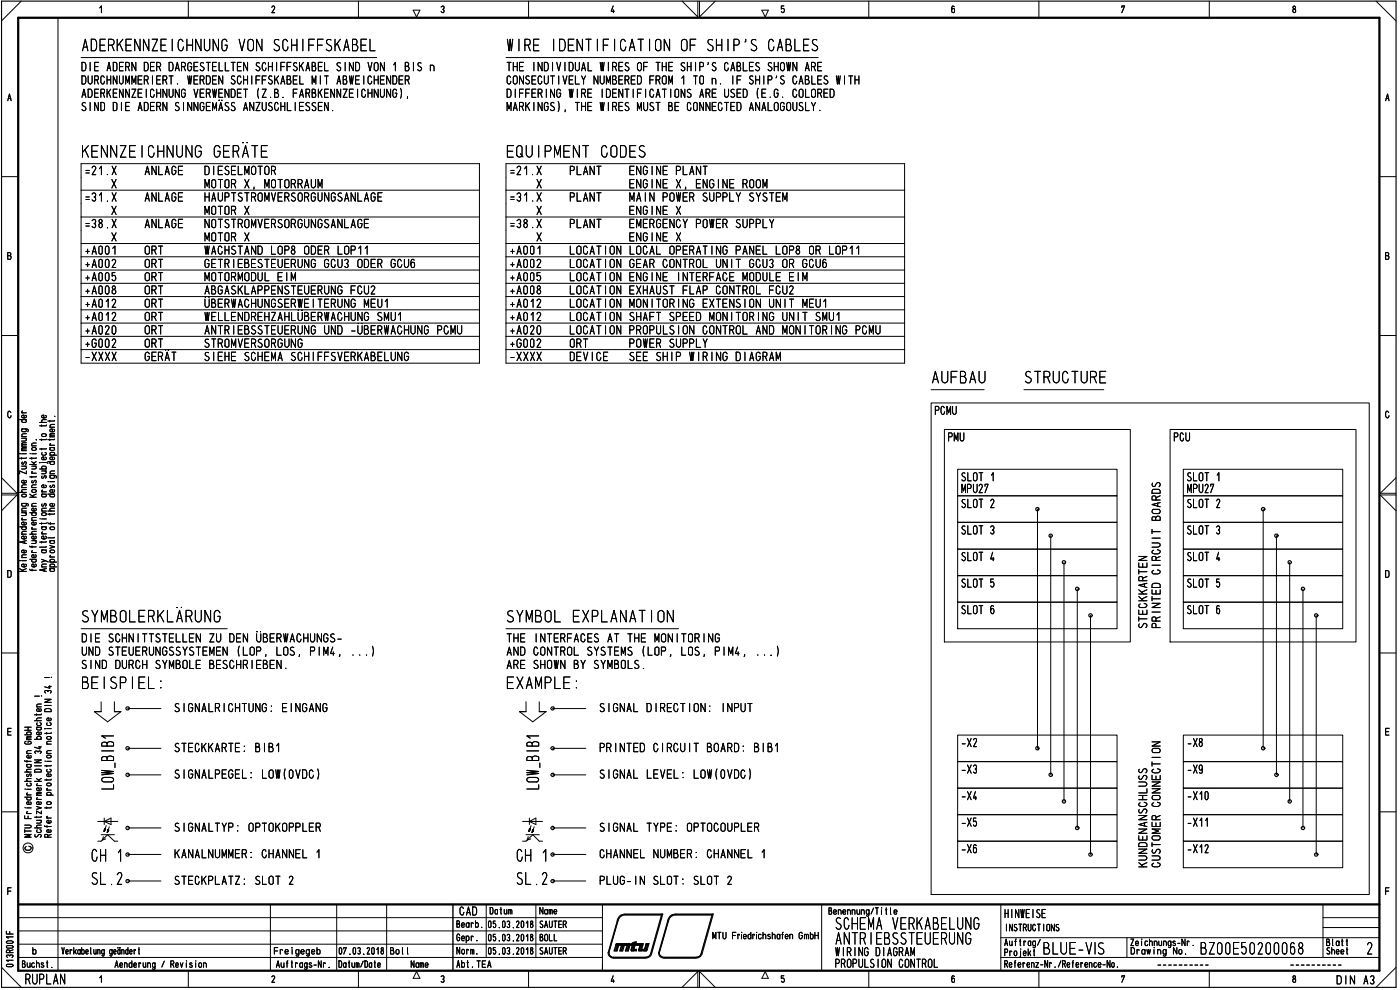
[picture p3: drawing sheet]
<svg xmlns="http://www.w3.org/2000/svg" width="420mm" height="297mm" viewBox="0 0 420 297" stroke-linecap="round" stroke-linejoin="round" font-family="sans-serif">
<defs><g id="words">
<text font-size="7.3" x="329.1" y="286.4">s</text>
<g font-size="5.2">
<text x="24.6" y="15.4">A3.RK \\Z1 C \U\G VO\ SC</text>
<text x="92.3" y="15.4">FFSKA31L</text>
<text x="152.1" y="15.4">W</text>
<text x="167.4" y="15.4">3 \T F CAT O\ OF S</text>
<text x="220.1" y="15.4">p'S CA3L1S</text>
<text x="24.6" y="47.3">K</text>
<text x="30.4" y="47.3">\\Z</text>
<text x="50.1" y="47.3">\U\G</text>
<text x="152" y="47.3">EGU</text>
<text x="163.3" y="45.6">D</text>
<text x="166.5" y="47.3">v▪\T CO3ES</text>
<text x="279.7" y="115.1">AUF3AU</text>
<text x="307.2" y="115.1">STUCTU</text>
<text x="24.3" y="186.8">SYv3OL ' KLÄRU\G</text>
<text x="151.8" y="186.8">SYv3OL 1X3LA\AT O\</text>
<text x="24.2" y="206.8">3</text>
<text x="32.8" y="206.8">SD EL:</text>
<text x="154.9" y="206.8">XA vDL::</text>
<text x="2" y="268.6">F</text>
<text x="27" y="265.5">SL.2.—</text>
<text x="250.5" y="279">SC-1Id ViKA31LU\G</text>
<text x="250.7" y="283.5">A\-H 13SST1U h\G</text>
<text x="312.9" y="286.4">3LU1-V</text>
<text x="360.1" y="286.4">3200 50200068</text>
</g>
<g font-size="4.6">
<text x="387.5" y="4">8</text>
<text x="415.7" y="30.4">A</text>
<text x="7.5" y="295.4">RUPLAN</text>
</g>
<g font-size="3.9">
<text x="24.3" y="21.4">DIE ADERN DER DARGESTELLTEN SCHIFFSKABEL SIND VON 1 BIS n</text>
<text x="151.9" y="21.4">THE INDIVIDUAL WIRES OF THE SHIP'S CABLES SHOWN ARE</text>
<text x="24.3" y="25.4">DURCHNUMMERIERT. WERDEN SCHIFFSKABEL MIT ABWEICHENDER</text>
<text x="24.4" y="29.4">ADERKENNZEICHNUNG VERWENDET (Z.B. FARBKENNZEICHNUNG),</text>
<text x="151.9" y="29.4">DIFFERING WIRE IDENTIFICATIONS ARE USED (E.G. COLORED</text>
<text x="151.9" y="25.4">CONSECUTIVELY NUMBERED FROM 1 TO n. IF SHIP'S CABLES WITH</text>
<text x="24.2" y="33.4">SIND DIE ADERN SINNGEMÄSS ANZUSCHLIESSEN.</text>
<text x="152" y="33.4">MARKINGS), THE WIRES MUST BE CONNECTED ANALOGOUSLY.</text>
<text x="24.9" y="52.6">.21.X</text>
<text x="43.4" y="52.6">ANLAGE</text>
<text x="61.2" y="52.6">DIESELMOTOR</text>
<text x="152.4" y="52.6">.21.X</text>
<text x="170.7" y="52.6">PLANT</text>
<text x="188.7" y="52.6">ENGINE PLANT</text>
<text x="33.4" y="56.6">X</text>
<text x="61.3" y="56.6">MOTOR X, MOTORRAUM</text>
<text x="161" y="56.6">X</text>
<text x="188.7" y="56.6">ENGINE X, ENGINE ROOM</text>
<text x="24.9" y="60.5">.31.X</text>
<text x="33.4" y="64.5">X</text>
<text x="43.4" y="60.5">ANLAGE</text>
<text x="61.3" y="60.5">HAUPTSTROMVERSORGUNGSANLAGE</text>
<text x="61.3" y="64.5">MOTOR X</text>
<text x="152.4" y="60.5">.31.X</text>
<text x="161" y="64.5">X</text>
<text x="170.7" y="60.5">PLANT</text>
<text x="188.7" y="64.5">ENGINE X</text>
<text x="188.9" y="60.5">MAIN POWER SUPPLY SYSTEM</text>
<text x="24.9" y="68.5">.38.X</text>
<text x="43.4" y="68.5">ANLAGE</text>
<text x="61.3" y="68.5">NOTSTROMVERSORGUNGSANLAGE</text>
<text x="152.4" y="68.5">.38.X</text>
<text x="170.7" y="68.5">PLANT</text>
<text x="188.7" y="68.5">EMERGENCY POWER SUPPLY</text>
<text x="25.4" y="76.5">+A001</text>
<text x="33.4" y="72.5">X</text>
<text x="43.3" y="76.5">ORT</text>
<text x="61.3" y="72.5">MOTOR X</text>
<text x="61.4" y="76.5">WACHSTAND LOP8 ODER LOP11</text>
<text x="152.9" y="76.5">+A001</text>
<text x="161" y="72.5">X</text>
<text x="170.9" y="76.5">LOCATION LOCAL OPERATING PANEL LOP8 OR LOP11</text>
<text x="188.7" y="72.5">ENGINE X</text>
<text x="25.4" y="80.4">+A002</text>
<text x="43.3" y="80.4">ORT</text>
<text x="61.3" y="80.4">GETRIEBESTEUERUNG GCU3 ODER GCU6</text>
<text x="152.9" y="80.4">+A002</text>
<text x="170.9" y="80.4">LOCATION GEAR CONTROL UNIT GCU3 OR GCU6</text>
<text x="25.4" y="84.4">+A005</text>
<text x="25.4" y="88.4">+A008</text>
<text x="43.3" y="84.4">ORT</text>
<text x="43.3" y="88.4">ORT</text>
<text x="61.3" y="84.4">MOTORMODUL EIM</text>
<text x="61.4" y="88.4">ABGASKLAPPENSTEUERUNG FCU2</text>
<text x="152.9" y="84.4">+A005</text>
<text x="152.9" y="88.4">+A008</text>
<text x="170.9" y="84.4">LOCATION ENGINE INTERFACE MODULE EIM</text>
<text x="170.9" y="88.4">LOCATION EXHAUST FLAP CONTROL FCU2</text>
<text x="25.4" y="92.4">+A012</text>
<text x="43.3" y="92.4">ORT</text>
<text x="61.3" y="92.4">UBERWACHUNGSERWEITERUNG MEU1</text>
<text x="152.9" y="92.4">+A012</text>
<text x="170.9" y="92.4">LOCATION MONITORING EXTENSION UNIT MEU1</text>
<text x="25.4" y="96.4">+A012</text>
<text x="25.4" y="100.4">+A020</text>
<text x="43.3" y="96.4">ORT</text>
<text x="43.3" y="100.4">ORT</text>
<text x="61.4" y="100.4">ANTRIEBSSTEUERUNG UND -ÜBERWACHUNG PCMU</text>
<text x="61.4" y="96.4">WELLENDREHZAHLUBERWACHUNG SMU1</text>
<text x="152.9" y="96.4">+A012</text>
<text x="152.9" y="100.4">+A020</text>
<text x="170.9" y="96.4">LOCATION SHAFT SPEED MONITORING UNIT SMU1</text>
<text x="170.9" y="100.4">LOCATION PROPULSION CONTROL AND MONITORING PCMU</text>
<text x="25.4" y="104.4">+0002</text>
<text x="43.3" y="104.4">ORT</text>
<text x="61.1" y="104.4">STROMVERSORGUNG</text>
<text x="152.8" y="104.4">4002</text>
<text x="170.9" y="104.4">ORT</text>
<text x="188.6" y="104.4">POWER SUPPLY</text>
<text x="25.3" y="108.4">-XXXX</text>
<text x="43.3" y="108.4">GERAT</text>
<text x="61.1" y="108.4">SIEHE SCHEMA SCHIFFSVERKABELUNG</text>
<text x="152.8" y="108.4">-XXXX</text>
<text x="170.9" y="108.4">DEVICE</text>
<text x="188.6" y="108.4">SEE SHIP WIRING DIAGRAM</text>
<text x="280.6" y="124.5">PCMU</text>
<text x="284.5" y="132.5">PMU</text>
<text x="352.3" y="132.5">PCU</text>
<text x="288.4" y="144.4">SLOT 1</text>
<text x="288.5" y="148">MPU27</text>
<text x="356.2" y="144.4">SLOT 1</text>
<text x="356.2" y="148">MPU27</text>
<text x="288.4" y="152.5">SLOT 2</text>
<text x="310.4" y="153.4">.</text>
<text x="356.2" y="152.5">SLOT 2</text>
<text x="288.4" y="160.4">SLOT 3</text>
<text x="314.4" y="161.4">.</text>
<text x="356.2" y="160.4">SLOT 3</text>
<text x="288.4" y="168.4">SLOT 4</text>
<text x="318.3" y="169.3">.</text>
<text x="356.2" y="168.4">SLOT 4</text>
<text x="288.4" y="176.4">SLOT 5</text>
<text x="322.3" y="177.4">.</text>
<text x="356.2" y="176.4">SLOT 5</text>
<text x="288.4" y="184.3">SLOT 6</text>
<text x="356.2" y="184.3">SLOT 6</text>
<text x="24.4" y="192.8">DIE SCHNITTSTELLEN ZU DEN ÜBERWACHUNGS-</text>
<text x="24.5" y="196.8">UND STEUERUNGSSYSTEMEN (LOP, LOS, PIM4, ...)</text>
<text x="151.9" y="192.8">THE INTERFACES AT THE MONITORING</text>
<text x="152" y="196.8">AND CONTROL SYSTEMS (LOP, LOS, PIM4, ...)</text>
<text x="24.3" y="200.7">SIND DURCH SYMBOLE BESCHRIEBEN.</text>
<text x="152" y="200.7">ARE SHOWN BY SYMBOLS.</text>
<text x="52.1" y="213.7">SIGNALRICHTUNG: EINGANG</text>
<text x="179.7" y="213.7">SIGNAL DIRECTION: INPUT</text>
<text x="52.1" y="225.7">STECKKARTE: BIBI</text>
<text x="179.7" y="225.7">PRINTED CIRCUIT BOARD: BIBI</text>
<text x="288.5" y="224.2">-X2</text>
<text x="356.3" y="224.2">-X8</text>
<text x="52.1" y="233.7">SIGNALPEGEL: LOW(OVDC)</text>
<text x="157.9" y="228.3">nn</text>
<text x="179.7" y="233.7">SIGNAL LEVEL: LOW(OVDC)</text>
<text x="288.5" y="232.2">-X3</text>
<text x="356.3" y="232.2">-X9</text>
<text x="288.5" y="240.1">-X4</text>
<text x="356.3" y="240.1">-X10</text>
<text x="52.1" y="249.6">SIGNALTYP: OPTOKOPPLER</text>
<text x="179.7" y="249.6">SIGNAL TYPE: OPTOCOUPLER</text>
<text x="288.5" y="248.1">-X5</text>
<text x="356.3" y="248.1">-X11</text>
<text x="52.3" y="257.6">KANALNUMMER: CHANNEL 1</text>
<text x="179.8" y="257.6">CHANNEL NUMBER: CHANNEL 1</text>
<text x="288.5" y="256">-X6</text>
<text x="356.3" y="256">-X12</text>
<text x="34.7" y="258.6">'1°</text>
<text x="52.1" y="265.5">STECKPLATZ: SLOT 2</text>
<text x="179.7" y="265.5">PLUG-IN SLOT: SLOT 2</text>
<text x="137.8" y="274.7">CAD</text>
<text x="301.4" y="275.5">HINWEISE</text>
<text x="250.7" y="286.9">WIRING DIAGRAM</text>
<text x="250.7" y="290.4">PROPULSION CONTROL</text>
<text x="387.7" y="294.9">8</text>
<text x="401.1" y="295.4">DIN A3/</text>
</g>
<g font-size="3.2">
<text x="81.2" y="4">2</text>
<text x="132" y="4">3</text>
<text x="183" y="4">4</text>
<text x="227.9" y="5">•</text>
<text x="285.2" y="4">6</text>
<text x="336.3" y="4">7</text>
<text x="2.2" y="30.4">A</text>
<text x="2.1" y="78">B</text>
<text x="415.6" y="78">B</text>
<text x="2.1" y="173.4">D</text>
<text x="415.6" y="173.4">D</text>
<text x="2" y="220.7">E</text>
<text x="415.5" y="220.7">E</text>
<text x="30.8" y="249.6">4</text>
<text x="37.2" y="249.1">0</text>
<text x="158.3" y="249.6">4</text>
<text x="415.5" y="268.6">F</text>
<text x="146.9" y="274.4">Datum</text>
<text x="161.9" y="274.4">Name</text>
<text x="248.5" y="274.5">Benennung/Title</text>
<text x="136.9" y="278.4">Bearb.</text>
<text x="146.2" y="278.5">05.03.2018</text>
<text x="161.8" y="278.5">SAUTER</text>
<text x="213.8" y="281.9">MTU Friedrichshafen GmbH</text>
<text x="301.7" y="279.5">INSTRUGTIONS</text>
<text x="9.7" y="286.4">b</text>
<text x="18.5" y="286.4">Verkabelung geändert</text>
<text x="82.1" y="286.4">FreIgegeb</text>
<text x="101.4" y="286.4">07.03.2018</text>
<text x="117" y="286.4">Bo l</text>
<text x="136.9" y="282.4">Gepr.</text>
<text x="137" y="286.4">Norm.</text>
<text x="146.2" y="282.4">05.03.2018</text>
<text x="146.2" y="286.4">05.03.2018</text>
<text x="161.8" y="286.4">SAUTER</text>
<text x="161.9" y="282.4">BOLL</text>
<text x="301.2" y="286.9">Projekt</text>
<text x="301.4" y="283.8">Auftrag/</text>
<text x="339.1" y="283.9">Zeichnungs-Nr.</text>
<text x="339.2" y="286.4">Drowing Ne.</text>
<text x="397.9" y="283.9">Blatt</text>
<text x="397.9" y="286.4">Sheet</text>
<text x="6.5" y="290.4">Buchst.</text>
<text x="34.4" y="290.4">Aenderung / Revision</text>
<text x="82.8" y="290.5">Auftrags-Nr.</text>
<text x="101.5" y="290.4">Datum/Date</text>
<text x="123.2" y="290.4">Name</text>
<text x="137" y="290.4">Abt.TEA</text>
<text x="301.3" y="290.4">Referenz-Nr./Reference-No.</text>
<text x="81.2" y="294.9">2</text>
<text x="132" y="294.9">3</text>
<text x="183" y="294.9">4</text>
<text x="234.1" y="294.9">5</text>
<text x="285.2" y="294.9">6</text>
<text x="336.3" y="294.9">7</text>
</g>
<g font-size="2.1">
<text x="7.8" y="227.6">e</text>
<text x="13.8" y="227.6">o</text>
<text x="310.4" y="225.2">0</text>
<text x="7.1" y="230">öz</text>
<text x="7.3" y="231.8">mau</text>
<text x="6.9" y="236">•(_</text>
<text x="11" y="236">-0</text>
</g>
<g font-size="1.6">
<text x="13.2" y="208.1">C,&quot;</text>
<text x="13.2" y="206.7">^4-</text>
<text x="10.8" y="213.7">CD d</text>
<text x="13.3" y="211.9">—</text>
<text x="7.7" y="222">EMO</text>
<text x="10.2" y="216.4">22. CD</text>
<text x="10.7" y="217.8">OU</text>
<text x="13.8" y="223.4">C</text>
<text x="378.3" y="225.2">0</text>
<text x="7.7" y="238.8">4-E0.</text>
<text x="7" y="240.1">17c-</text>
<text x="7.1" y="245.8">LL</text>
<text x="7.6" y="241.6">000</text>
<text x="7.7" y="244.3">4-N</text>
<text x="7.1" y="249.9">1-• 00</text>
<text x="10.7" y="247.1">=0</text>
<text x="322.5" y="249.1">0</text>
<text x="326.5" y="257">0</text>
<text x="1.6" y="280.4">Lt-</text>
</g>
</g></defs>
<g fill="none" stroke="#000" stroke-width=".3">
<path d="M6.4 .3l-5.9 6M17.4 5.3v286M29.9 2.4l.5-.6v2M56.5 .3v5M107.6 .3v5M124 3h2l-1 2.1zM158.6 .3v5M204.7 .3l4.7 4.8v-4.8M209.9 .3v4.8l4.8-4.8M228.6 3h2l-.9 2.1M235.2 1.8h-.7v.9l.6-.2a.59 .59 0 0 1 .3 .8 .59 .59 0 0 1-.7 .3l-.2-.1M260.7 .3v5"/>
<path d="M311.8 .3v5M362.9 .3v5M413 .3l6 6M.5 53h5M414 53h5M.5 100.7h5M24.3 109h119.6M151.8 109h119.7M279.4 116.9h16M307.3 116.9h24M414 100.7h5M3.3 123.8a.48 .48 0 0 0-.6-.4 .48 .48 0 0 0-.4 .6v.7l.4 .6h.4l.2-.6"/>
<path d="M416.8 123.8a.48 .48 0 0 0-.6-.4 .48 .48 0 0 0-.4 .6v.7l.4 .6h.4l.3-.6M.5 148.5h4.6l-4.6 4.7M.5 143.3l4.6 4.7h-4.6M419 148.5h-4.8l4.8 4.7M419 143.3l-4.8 4.7h4.8M.5 195.9h5M24.3 188.6h43.9M151.8 188.6h51.9M414 195.9h5M38.3 212.6h10M165.8 212.6h10M38.3 224.5h10"/>
<path d="M38.3 232.5h10M165.8 224.5h10M165.8 232.5h10M.5 243.6h5M7.4 247.6h1.5l.5 .2-.1 .4-.4 .2h-1.5M8 242.4h1.4M9.4 250.4h-2l1.6 .4-1.6 .4h2M38.3 248.4h10M38.3 256.4h10M165.8 248.4h10M165.8 256.4h10M414 243.6h5"/>
<path d="M5.5 275.3h175.3M5.5 279.3h175.3M38.3 264.3h10M81.2 271.4v19.9M101 271.4v19.9M116 271.4v19.9M145.9 271.4v15.9M160.8 271.4v15.9M165.8 264.3h10M180.8 271.4v19.9M246.6 271.4v19.9M300.4 271.4v19.8"/>
<path d="M397 271.4v15.9M397 278.3h17M397 275.3h17M.5 290.2l5.9 6M1.9 282.6l.4-.3h1.2l.4 .5-.3 .2h-1.4zM2 283.9l1.6-.2 .3 .4-.3 .4h-1.4l-.3-.4zM2.1 289.4l1.5-.1a.38 .38 0 0 1 .3 .4 .38 .38 0 0 1-.4 .4l-1.4-.1-.2-.3zM2.2 287.3l-.3-.4a.55 .55 0 0 1 .5-.4 .55 .55 0 0 1 .5 .4 .48 .48 0 0 1 .6-.4 .48 .48 0 0 1 .4 .5l-.3 .3M2.9 285.8v-.6a.55 .55 0 0 0-.5-.2 .55 .55 0 0 0-.5 .4v.4h2M3.9 288.1h-2l.6 .4M3.9 281.1h-2l.6 .4M3.9 285l-1 .3"/>
<path d="M5.5 287.3h175.3M5.5 283.3h175.3M29.9 293.4l.5-.6v1.9M56.5 291.3v4.9M107.6 291.3v4.9M125 291.5l1 2h-2zM158.6 291.3v4.9M204.7 296.2l4.7-4.7v4.7M209.9 296.2v-4.7l4.8 4.7M229.7 291.5l.9 2h-2zM260.7 291.3v4.9M300.4 287.3h113.6"/>
<path d="M300.4 281.3h113.6M311.8 291.3v4.9M338.2 281.3v6M362.9 291.3v4.9M419 290.2l-6 6"/>
<circle cx="8.4" cy="254.4" r="1.49"/>
</g>
<path d="M.5 .3h418.5v295.9h-418.5z" fill="none" stroke="#000" stroke-width=".34"/>
<path d="M5.5 5.3h408.5v286h-408.5zM5.5 271.4h408.5" fill="none" stroke="#000" stroke-width=".68"/>
<path d="M135.9 271.4v19.9" fill="none" stroke="#000" stroke-width=".42"/>
<path d="M7.4 219.1h2M7.4 218.2h2M8.4 218.2v.9M7.8 222.4l-.4 .4v.2l.4 .3 1.6-.2-.2-.6-.8-.1v.4M8.2 232.3l-.2 .4 .3 .3 .4-.3 .1-.5 .6 .1-.2 .7M8.3 220.5l-.3-.4 .3-.5 1.1 .2-.3 .7M9.4 233.6l-1.3 .1-.1 .5 .4 .2M9.4 225.2h-1l-.4 .3 .3 .6M7.4 247.6h1.5l.5 .2-.1 .4-.4 .2h-1.5M7.6 242.4h.1M8 242.4h1.4M9.4 250.4h-2l1.6 .4-1.6 .4h2" fill="none" stroke="#000" stroke-width=".3"/>
<g fill="none" stroke="#000" stroke-width=".3">
<path d="M7.4 219.1h2M7.4 218.2h2M8.4 218.2v.9M10.4 208.9h1.4M11 218.2h1.1l.3 .6-.3 .2h-.8l-.3-.2 .3-.6M11 214.2v.4M12.1 219.7l.3 .4-.4 .4-1-.2v-.5l.7-.2v.9M12.4 214.2l-.1 .3h-1.9M12.4 211.2l-1.2 .1-.2 .2 .2 .6M7.8 222.4l-.4 .4v.2l.4 .3 1.6-.2-.2-.6-.8-.1v.4M8.2 232.3l-.2 .4 .3 .3 .4-.3 .1-.5 .6 .1-.2 .7M8.3 220.5l-.3-.4 .3-.5 1.1 .2-.3 .7"/>
<path d="M9.4 233.6l-1.3 .1-.1 .5 .4 .2M9.4 225.2h-1l-.4 .3 .3 .6M10.4 228h2l-2 .9h2M10.4 234.4h2M10.4 229.8h2M10.7 226.1l-.3-.5a.55 .55 0 0 1 .5-.3 .55 .55 0 0 1 .5 .3 .48 .48 0 0 1 .5-.3 .48 .48 0 0 1 .4 .5l-.2 .3M11 233.6l1 .8M11.6 224.1h.8M12 223.9v.8l-1.6-.5M12.1 236.4l.3 .5-.4 .3-1-.1v-.5l.2-.2h.5v.8M12.4 233.6l-.8 .4M7.6 242.4h.1"/>
<path d="M10.5 250.4v.6a.76 .76 0 0 0 1.1-.6h.5a.43 .43 0 0 1 .3 .4 .43 .43 0 0 1-.3 .4M11 242l1.4 .4-1.4 .4M11 244.9v.5M12.1 240.6l.3 .3-.3 .5h-.9l-.2-.4v-.3l.7-.2v.9M12.4 247.6h-1.3l-.1 .5 .4 .3M12.4 244.9l-.1 .3h-1.9"/>
</g>
<g fill="none" stroke="#000" stroke-width=".3">
<path d="M10.4 208.9h1.4M11 218.2h1.1l.3 .6-.3 .2h-.8l-.3-.2 .3-.6M11 214.2v.4M12.1 219.7l.3 .4-.4 .4-1-.2v-.5l.7-.2v.9M12.5 208.9h.1M12.4 214.2l-.1 .3h-1.9M12.4 211.2l-1.2 .1-.2 .2 .2 .6M10.4 228h2l-2 .9h2M10.4 234.4h2M10.4 229.8h2M10.7 226.1l-.3-.5a.55 .55 0 0 1 .5-.3 .55 .55 0 0 1 .5 .3 .48 .48 0 0 1 .5-.3 .48 .48 0 0 1 .4 .5l-.2 .3M11 233.6l1 .8"/>
<path d="M11.6 224.1h.8M12 223.9v.8l-1.6-.5M12.1 236.4l.3 .5-.4 .3-1-.1v-.5l.2-.2h.5v.8M12.4 233.6l-.8 .4M10.5 250.4v.6a.76 .76 0 0 0 1.1-.6h.5a.43 .43 0 0 1 .3 .4 .43 .43 0 0 1-.3 .4M11 242l1.4 .4-1.4 .4M11 244.9v.5M12.1 240.6l.3 .3-.3 .5h-.9l-.2-.4v-.3l.7-.2v.9M12.4 247.6h-1.3l-.1 .5 .4 .3M12.4 244.9l-.1 .3h-1.9"/>
</g>
<g fill="none" stroke="#000" stroke-width=".3">
<path d="M12.5 208.9h.1M14 229.6v.4M14 233.8v.4M14 238.6h2M14 237.1h1.4M14 228.4h1.4M14.1 235.1l1.1-.1 .2 .5-1 .3-.4-.3zM14.3 236.6h-.3l.3 .5M14.4 238.6l-.4-.3 .4-.6 .9 .2 .1 .4-.5 .3M14.9 230.8l.5 .3-.4 .5h-.7l-.3-.2 .2-.5M15.1 232.2l.3 .3-.3 .5h-.8l-.3-.3 .1-.4 .6-.1v.8M15.4 233.8l-.1 .2h-1.9"/>
<path d="M15.4 229.6v.2h-2M13.4 247.7l.1 .3h1.9M14 245.4h1.4M14 242.1v.5M14.1 240.7l1.1-.1 .2 .5-1 .3-.4-.3zM14.1 247.7v.5M14.3 244.9l-.3 .1 .3 .4M14.4 251.2l-.2-.8-.8 .1v.7h2M15.1 249l.3 .4-.5 .4-.8-.2v-.5l.6-.2v.9M15.1 246.2l.3 .4-.5 .4-.8-.2v-.5l.6-.2v.9M15.4 242.1l-.1 .3h-1.9M15.4 250.4l-1 .3"/>
</g>
<path d="M13.4 212.9l.6-.3 1 .1 .4 .3v.5h-2zM13.4 209.8h2l-2 .9h2M13.4 203.3h1.4M13.5 218.6h.1M14 219.8v.4M14 218.6h1.4M14.9 216.8l.5 .4-.4 .5h-.7l-.3-.3 .2-.5M15.4 219.8v.2h-2M13.6 228.4h.1M14.1 221.1h1.1l.2 .5-1 .2-.4-.2zM15.4 225.2l-1.3 .2-.1 .3 .3 .4" fill="none" stroke="#000" stroke-width=".3"/>
<g fill="none" stroke="#000" stroke-width=".3">
<path d="M15.5 203.3h.1M14 229.6v.4M14 233.8v.4M14 238.6h2M14 237.1h1.4M14 228.4h1.4M14.1 235.1l1.1-.1 .2 .5-1 .3-.4-.3zM14.3 236.6h-.3l.3 .5M14.4 238.6l-.4-.3 .4-.6 .9 .2 .1 .4-.5 .3M14.9 230.8l.5 .3-.4 .5h-.7l-.3-.2 .2-.5M15.1 232.2l.3 .3-.3 .5h-.8l-.3-.3 .1-.4 .6-.1v.8M15.4 233.8l-.1 .2h-1.9"/>
<path d="M15.4 229.6v.2h-2M13.4 247.7l.1 .3h1.9M14 245.4h1.4M14 242.1v.5M14.1 240.7l1.1-.1 .2 .5-1 .3-.4-.3zM14.1 247.7v.5M14.3 244.9l-.3 .1 .3 .4M14.4 251.2l-.2-.8-.8 .1v.7h2M15.1 249l.3 .4-.5 .4-.8-.2v-.5l.6-.2v.9M15.1 246.2l.3 .4-.5 .4-.8-.2v-.5l.6-.2v.9M15.4 242.1l-.1 .3h-1.9M15.4 250.4l-1 .3"/>
</g>
<path d="M13.4 212.9l.6-.3 1 .1 .4 .3v.5h-2zM13.4 209.8h2l-2 .9h2M13.4 203.3h1.4M13.5 218.6h.1M14 219.8v.4M14 218.6h1.4M14.9 216.8l.5 .4-.4 .5h-.7l-.3-.3 .2-.5M15.4 219.8v.2h-2M13.6 228.4h.1M14.1 221.1h1.1l.2 .5-1 .2-.4-.2zM15.4 225.2l-1.3 .2-.1 .3 .3 .4" fill="none" stroke="#000" stroke-width=".3"/>
<g fill="none" stroke="#000" stroke-width=".3">
<path d="M12.5 158.1h1.1l.3 .5-.3 .3h-.8l-.3-.3 .3-.5M12.5 156.9v.4M12.5 155.7h1.4M12.7 159.6l-.2 .3 .3 .3M13.9 156.9l-.1 .2h-1.9M13.9 158.1l-.2 .1M12.5 167.8l1.9 .9M12.5 165h1.1l.3 .4-.1 .3-.2 .2-.9-.1-.2-.4 .3-.4M12.5 170.1h1.4M12.5 162.5v.4M12.5 160.2h1.4M13.2 170.8v.6"/>
<path d="M13.7 160.9l.2 .5-.4 .3-.9-.2-.1-.4 .7-.2v.8M13.7 168.2l-1.2 .5M13.9 170.6l-2 .4 2 .4M13.9 169.2h-1.2l-.2 .5 .2 .4M13.9 164l-.1 .2h-1.9M13.9 162.5l-.1 .1h-1.9M13.9 165l-.2 .1M15.5 203.3h.1M8.7 253.9a.6 .6 0 0 1 .7 .6 .6 .6 0 0 1-.6 .6h-.8l-.4-.3-.1-.5 .3-.3"/>
</g>
<g fill="none" stroke="#000" stroke-width=".3">
<path d="M11.9 126.7h2M12 138.8h.1M12.5 138.8h1.5l.4 .2M12.5 130.4l1-.3a.42 .42 0 0 1 .4 .5 .42 .42 0 0 1-.4 .4l-.8-.1zM12.5 127.5v.4M12.5 131.7v.5M12.5 134.5v.5M13.5 135.7l.4 .4-.3 .5-.9-.1-.2-.3 .2-.4M13.7 137.2l.2 .2-.2 .5h-1l-.2-.5 .7-.3v.8M13.7 124.6l.2 .3-.1 .3-.9 .2a.45 .45 0 0 1-.4-.6 .45 .45 0 0 1 .7-.3v.9M13.9 134.5l-.1 .2h-1.9M13.9 131.7l-.1 .2h-1.9"/>
<path d="M13.9 127.5l-.1 .3h-1.9M13.9 125.9l-1.3 .2v.6h.3M11.9 140.7h2M12.1 155.7h.1M12.5 148.3h1.1l.3 .3-.1 .3-.2 .2-.9-.1-.2-.4 .3-.3M12.5 158.1h1.1l.3 .5-.3 .3h-.8l-.3-.3 .3-.5M12.5 153.3h1.4M12.5 147.6h1.4M12.5 141.3h1.4M12.5 156.9v.4M12.5 155.7h1.4M12.6 154l.9-.2a.42 .42 0 0 1 .4 .5 .42 .42 0 0 1-.4 .4l-.8-.1z"/>
<path d="M12.7 151.2l-.2 .4a.51 .51 0 0 0 .6 .1 .51 .51 0 0 0 .2-.6 .42 .42 0 0 1 .6 .2 .42 .42 0 0 1-.2 .6M12.7 142.8l-.2 .5a.51 .51 0 0 0 .6 0 .51 .51 0 0 0 .2-.6l.5 .1-.1 .7M12.7 147.1l-.2 .2 .3 .3M12.7 159.6l-.2 .3 .3 .3M12.8 140.7l-.3-.3 .3-.5h.8l.3 .3-.3 .5M13.5 141.3a.42 .42 0 0 1 .4 .4 .42 .42 0 0 1-.4 .5h-1M13.7 145.5l.2 .3-.2 .5h-1l-.2-.5 .7-.3v.8M13.9 152.5h-1.2l-.2 .4 .2 .4M13.9 156.9l-.1 .2h-1.9M13.9 148.3h-.2M13.9 158.1l-.2 .1M12.5 167.8l1.9 .9"/>
<path d="M12.5 165h1.1l.3 .4-.1 .3-.2 .2-.9-.1-.2-.4 .3-.4M12.5 162.5v.4M12.5 170.1h1.4M12.5 160.2h1.4M13.2 170.8v.6M13.7 160.9l.2 .5-.4 .3-.9-.2-.1-.4 .7-.2v.8M13.7 168.2l-1.2 .5M13.9 170.6l-2 .4 2 .4M13.9 169.2h-1.2l-.2 .5 .2 .4M13.9 164l-.1 .2h-1.9M13.9 162.5l-.1 .1h-1.9M13.9 165l-.2 .1"/>
</g>
<g fill="none" stroke="#000" stroke-width=".3">
<path d="M5.9 125.9h2M6 136.1h.1M6.5 128.7l1.8 .1 .2 .3-.2 .4M6.5 139.9h1.4M6.5 137.3v.5M6.5 136.1h1.4M6.5 135.2h1.4M6.5 133.9h1.4M6.5 131.5h1.4M6.5 131h1.4M6.5 123.9h1.4M6.7 138.6l-.2 .3 .1 .4h.4a.6 .6 0 0 1 .8-.6l-.1 .7"/>
<path d="M6.7 123.3l-.2 .2 .3 .4M6.8 128.7l-.3 .3 .3 .5h.8l.3-.2-.3-.6M6.8 125.9l-.3 .3 .3 .5h.8l.3-.2-.3-.6M7.5 139.9l.4 .3-.1 .3-1.3 .2M7.5 131.5l.4 .3-.1 .4-1.3 .1M7.7 124.6l.2 .5-.4 .3-.9-.2v-.5l.6-.2v.9M7.9 137.3l-.1 .2h-1.9M7.9 134.7h-1.2l-.2 .3 .2 .2M7.9 134.3h-1.2l-.2 .2 .4 .2M7.9 133.3h-1.2l-.2 .3 .2 .3M7.9 132.8l-1.3 .1v.4h.3M7.9 130.1l-1.3 .2 .1 .7"/>
<path d="M8.9 139.4h2M9.5 139.9h1.4M9.5 136.1h1.4M9.5 137.3v.5M9.5 138.5l1 .9M10.5 139.9l.4 .3-.2 .4-1.2 .1M10.9 137.3v.2h-2M10.9 138.5l-.9 .4M11.9 126.7h2M12 138.8h.1M12.5 138.8h1.5l.4 .2M12.5 130.4l1-.3a.42 .42 0 0 1 .4 .5 .42 .42 0 0 1-.4 .4l-.8-.1z"/>
<path d="M12.5 127.5v.4M12.5 131.7v.5M12.5 134.5v.5M13.5 135.7l.4 .4-.3 .5-.9-.1-.2-.3 .2-.4M13.7 137.2l.2 .2-.2 .5h-1l-.2-.5 .7-.3v.8M13.7 124.6l.2 .3-.1 .3-.9 .2a.45 .45 0 0 1-.4-.6 .45 .45 0 0 1 .7-.3v.9M13.9 134.5l-.1 .2h-1.9M13.9 131.7l-.1 .2h-1.9M13.9 127.5l-.1 .3h-1.9M13.9 125.9l-1.3 .2v.6h.3M5.9 158.1h2M5.9 147.7h2"/>
<path d="M6.5 151l1.8 .1 .2 .4-.2 .3M6.5 153.3h1.4M6.5 156h1.4M6.5 153.8h1.4M6.5 146.3h1.4M6.6 148.4l.9-.1 .3 .1 .1 .4-1 .3-.3-.2zM6.7 155.4l-.2 .3 .3 .3M6.8 158.1l-.3 .2 .3 .6 .9-.1 .2-.5-.3-.2M6.8 151l-.3 .4 .3 .5 1-.2 .1-.3-.3-.4M7.5 153.8l.3 .2v.5l-1.3 .2M7.7 156.7l.2 .3-.2 .5h-1l-.2-.4 .1-.3 .6-.2v.9M7.7 144.2l.2 .4-.4 .3-.9-.1-.1-.4 .7-.3v.8"/>
<path d="M7.9 159.4l-1.3 .2 .1 .7M7.9 152.5l-1.3 .1 .1 .7M7.9 146.9l-1.3 .1-.1 .4 .4 .3M7.9 145.5l-1.3 .1 .1 .7M7.9 141.3v.9l-2-.9v.9M8.9 153.8h2M8.9 149.2h2M8.9 148.3l1.2 .9M9.5 147.2l.4-.3h.6l.4 .3v.2l-.2 .3h-.8zM9.5 146.3h1.4M9.5 158.7h1.4M9.5 156.1h1.4"/>
<path d="M9.5 151.9h1.4M9.5 142.9v.4M9.5 142h1.4M9.7 158.2l-.2 .4 .3 .1M9.7 144.2l-.2 .5 .4 .2a.6 .6 0 0 1 .9-.6l-.1 .6M9.7 141.5l-.2 .3 .3 .2M9.8 153.8l-.3 .2v.5l.3 .2 1-.2 .1-.3-.4-.4M10.6 156.7l.3 .3-.3 .5h-.9l-.1-.7 .6-.2v.9M10.6 152.5l.3 .5-.4 .3-.8-.1-.2-.5 .2-.2h.5v.8M10.9 159.4l-1.3 .2-.1 .5 .4 .2M10.9 155.3l-1.3 .1 .1 .7M10.9 151l-1.3 .2 .1 .7"/>
<path d="M10.9 145.5l-1.3 .1 .1 .7M10.9 142.9v.2h-2M10.9 148.3l-1.3 .5M11.9 140.7h2M12.1 155.7h.1M12.5 148.3h1.1l.3 .3-.1 .3-.2 .2-.9-.1-.2-.4 .3-.3M12.5 153.3h1.4M12.5 147.6h1.4M12.5 141.3h1.4M12.6 154l.9-.2a.42 .42 0 0 1 .4 .5 .42 .42 0 0 1-.4 .4l-.8-.1zM12.7 151.2l-.2 .4a.51 .51 0 0 0 .6 .1 .51 .51 0 0 0 .2-.6 .42 .42 0 0 1 .6 .2 .42 .42 0 0 1-.2 .6M12.7 142.8l-.2 .5a.51 .51 0 0 0 .6 0 .51 .51 0 0 0 .2-.6l.5 .1-.1 .7"/>
<path d="M12.7 147.1l-.2 .2 .3 .3M12.8 140.7l-.3-.3 .3-.5h.8l.3 .3-.3 .5M13.5 141.3a.42 .42 0 0 1 .4 .4 .42 .42 0 0 1-.4 .5h-1M13.7 145.5l.2 .3-.2 .5h-1l-.2-.5 .7-.3v.8M13.9 152.5h-1.2l-.2 .4 .2 .4M13.9 148.3h-.2M5.9 171.4h2M5.9 170.6l1.3 .8M6 168.2h.1M6.5 168.2h1.4M6.5 167.3h1.4M6.5 160.3h1.4"/>
<path d="M7.3 162.4v.6M7.7 169.2l.2 .6-.4 .3-.9-.2-.1-.4 .2-.3h.5v.9M7.7 165.1l.2 .4-.4 .4-.9-.2v-.5l.6-.2v.9M7.7 160.9l.2 .5-.4 .3-.9-.2-.1-.4 .2-.2h.5v.8M7.9 166.5h-1.3l.1 .8M7.9 162.2l-2 .4 2 .5M7.9 170.6l-1.3 .5M8.9 170.8l.2 .3h1.8M8.9 163.8l.1 .3h1.9M8.9 160.3h2M8.9 167.8h2M9.5 165.8h1.4"/>
<path d="M9.5 162.2h1.4M9.6 163.8v.5M9.6 170.8v.5M9.7 165.2l-.2 .4 .3 .2M9.8 167.8l-.3 .2v.5l.3 .2 1-.2 .1-.4-.4-.3M10.5 162.2l.4 .4-.2 .4-1.2 .1M10.6 169.2l.3 .6-.4 .3-.8-.1-.2-.5 .2-.3h.5v.9M10.6 166.5l.3 .5-.4 .3-.8-.1-.2-.5 .2-.2h.5v.8M10.6 160.9l.3 .5-.4 .3-.8-.1-.2-.5 .2-.2h.5v.8"/>
</g>
<g fill="none" stroke="#000" stroke-width=".3">
<path d="M8.9 139.4h2M9.1 136.1h.1M9.5 133.8h1.4M9.5 137.3v.5M9.5 139.9h1.4M9.5 138.5l1 .9M9.5 136.1h1.4M9.7 134.4h1l.2 .5-1 .2-.4-.2zM10.5 139.9l.4 .3-.2 .4-1.2 .1M10.9 132.9l-1.3 .2 .1 .7M10.9 132h.1M10.9 137.3v.2h-2"/>
<path d="M10.9 138.5l-.9 .4M8.9 153.8h2M8.9 149.2h2M8.9 148.3l1.2 .9M9.5 147.2l.4-.3h.6l.4 .3v.2l-.2 .3h-.8zM9.5 158.7h1.4M9.5 156.1h1.4M9.5 151.9h1.4M9.5 146.3h1.4M9.5 142.9v.4M9.5 142h1.4M9.7 158.2l-.2 .4 .3 .1"/>
<path d="M9.7 144.2l-.2 .5 .4 .2a.6 .6 0 0 1 .9-.6l-.1 .6M9.7 141.5l-.2 .3 .3 .2M9.8 153.8l-.3 .2v.5l.3 .2 1-.2 .1-.3-.4-.4M10.6 156.7l.3 .3-.3 .5h-.9l-.1-.7 .6-.2v.9M10.6 152.5l.3 .5-.4 .3-.8-.1-.2-.5 .2-.2h.5v.8M10.9 159.4l-1.3 .2-.1 .5 .4 .2M10.9 155.3l-1.3 .1 .1 .7M10.9 151l-1.3 .2 .1 .7M10.9 145.5l-1.3 .1 .1 .7M10.9 142.9v.2h-2M10.9 148.3l-1.3 .5M8.9 170.8l.2 .3h1.8"/>
<path d="M8.9 163.8l.1 .3h1.9M8.9 167.8h2M8.9 160.3h2M9.5 165.8h1.4M9.5 162.2h1.4M9.6 163.8v.5M9.6 170.8v.5M9.7 165.2l-.2 .4 .3 .2M9.8 167.8l-.3 .2v.5l.3 .2 1-.2 .1-.4-.4-.3M10.5 162.2l.4 .4-.2 .4-1.2 .1M10.6 169.2l.3 .6-.4 .3-.8-.1-.2-.5 .2-.3h.5v.9M10.6 166.5l.3 .5-.4 .3-.8-.1-.2-.5 .2-.2h.5v.8"/>
<path d="M10.6 160.9l.3 .5-.4 .3-.8-.1-.2-.5 .2-.2h.5v.8"/>
</g>
<g fill="none" stroke="#000" stroke-width=".3">
<path d="M9.1 136.1h.1M9.5 133.8h1.4M9.7 134.4h1l.2 .5-1 .2-.4-.2zM10.9 132.9l-1.3 .2 .1 .7M10.9 132h.1M14.4 138.5h2M14.9 134.3h1.1l.4 .6-.4 .2h-.7l-.4-.2 .4-.6M14.9 126.2v.4M14.9 131.7v.5M14.9 136.6h2.1M14.9 133.6h1.5M14.9 131.1h1.5"/>
<path d="M14.9 128.2h1.5M15.2 133.1l-.3 .2 .4 .3M15.3 138.5l-.4 .4 .4 .5 .9-.1 .2-.4-.4-.4M15.4 136.6a.42 .42 0 0 1-.5-.5 .42 .42 0 0 1 .5-.4l1 .3v.3l-.4 .3M16.1 137.2l.3 .2-.3 .5h-.9l-.3-.5 .8-.3v.8M16.1 128.8l.3 .2-.3 .5h-.9l-.3-.5 .8-.3v.8M16.4 131.7l-.1 .2h-1.9M16.4 130.6h-1.2l-.3 .2 .3 .3M16.4 130h-1l-.5 .3 .5 .3M16.4 127.3l-1.3 .2 .1 .7M16.4 126.2l-.1 .1h-1.9M16.4 134.3l-.2 .1"/>
<path d="M14.4 156.8l.2 .3h1.8M14.4 153.3h2M14.4 148.3h2M14.4 144.5h.1M14.9 142.7h1.8l.3 .4-.2 .3M14.9 154.1v.4M14.9 144.5h1.5M14.9 142.2h1.5M15 158.2l1-.1 .4 .2v.3l-.4 .3h-.6l-.4-.2zM15.1 156.8v.5M15.2 145.6l-.3 .4 .6 .3 .3-.8h.4l.2 .4-.3 .4M15.3 148.3l-.4 .3 .4 .5 1-.2 .1-.3-.4-.3"/>
<path d="M15.3 142.7l-.4 .3 .4 .5 1-.2 .1-.3-.4-.3M16.1 151.1l.3 .3-.3 .5h-.9l-.3-.3 .1-.4 .7-.2v.9M16.1 147l.3 .4-.4 .3-1-.1-.1-.4 .8-.3v.8M16.4 154.1l-.1 .2h-1.9M16.4 152.5l-1.3 .1-.2 .4 .5 .3M16.4 141.3l-1.3 .2 .1 .7M14.9 170.6h1.1l.4 .3-.1 .4-.3 .1-1-.1-.1-.4 .4-.3M14.9 163.7l1.5 .4-1.5 .4M14.9 162.2l1.3 .1 .1 .6-1 .2-.4-.4 .4-.5M14.9 170.1h2.1M14.9 168.7h2.1M14.9 167.1h1.5"/>
<path d="M15 165.2l1-.2 .3 .2 .1 .4-1 .3-.4-.2zM15.2 166.6l-.3 .3 .4 .2M15.4 170.1a.42 .42 0 0 1-.5-.4 .42 .42 0 0 1 .5-.5l1 .3-.1 .4-.3 .2M15.4 168.7a.42 .42 0 0 1-.5-.5 .42 .42 0 0 1 .5-.4l.9 .2 .1 .4-.4 .3M16.4 161.2l-.1 .2h-1.9M16.4 170.6l-.2 .1M16.4 162.2l-.2 .1"/>
</g>
<g fill="none" stroke="#000" stroke-width=".3">
<path d="M14.4 138.5h2M14.9 134.3h1.1l.4 .6-.4 .2h-.7l-.4-.2 .4-.6M14.9 126.2v.4M14.9 131.7v.5M14.9 136.6h2.1M14.9 133.6h1.5M14.9 131.1h1.5M14.9 128.2h1.5M15.2 133.1l-.3 .2 .4 .3M15.3 138.5l-.4 .4 .4 .5 .9-.1 .2-.4-.4-.4M15.4 136.6a.42 .42 0 0 1-.5-.5 .42 .42 0 0 1 .5-.4l1 .3v.3l-.4 .3M16.1 137.2l.3 .2-.3 .5h-.9l-.3-.5 .8-.3v.8"/>
<path d="M16.1 128.8l.3 .2-.3 .5h-.9l-.3-.5 .8-.3v.8M16.5 125h.1M16.4 131.7l-.1 .2h-1.9M16.4 130.6h-1.2l-.3 .2 .3 .3M16.4 130h-1l-.5 .3 .5 .3M16.4 127.3l-1.3 .2 .1 .7M16.4 126.2l-.1 .1h-1.9M16.4 134.3l-.2 .1M14.4 156.8l.2 .3h1.8M14.4 153.3h2M14.4 148.3h2M14.4 144.5h.1"/>
<path d="M14.9 142.7h1.8l.3 .4-.2 .3M14.9 154.1v.4M14.9 144.5h1.5M14.9 142.2h1.5M15 158.2l1-.1 .4 .2v.3l-.4 .3h-.6l-.4-.2zM15.1 156.8v.5M15.2 145.6l-.3 .4 .6 .3 .3-.8h.4l.2 .4-.3 .4M15.3 148.3l-.4 .3 .4 .5 1-.2 .1-.3-.4-.3M15.3 142.7l-.4 .3 .4 .5 1-.2 .1-.3-.4-.3M16.1 151.1l.3 .3-.3 .5h-.9l-.3-.3 .1-.4 .7-.2v.9M16.1 147l.3 .4-.4 .3-1-.1-.1-.4 .8-.3v.8M16.4 154.1l-.1 .2h-1.9"/>
<path d="M16.4 152.5l-1.3 .1-.2 .4 .5 .3M16.4 141.3l-1.3 .2 .1 .7M14.9 170.6h1.1l.4 .3-.1 .4-.3 .1-1-.1-.1-.4 .4-.3M14.9 163.7l1.5 .4-1.5 .4M14.9 162.2l1.3 .1 .1 .6-1 .2-.4-.4 .4-.5M14.9 170.1h2.1M14.9 168.7h2.1M14.9 167.1h1.5M15 165.2l1-.2 .3 .2 .1 .4-1 .3-.4-.2zM15.2 166.6l-.3 .3 .4 .2M15.4 170.1a.42 .42 0 0 1-.5-.4 .42 .42 0 0 1 .5-.5l1 .3-.1 .4-.3 .2M15.4 168.7a.42 .42 0 0 1-.5-.5 .42 .42 0 0 1 .5-.4l.9 .2 .1 .4-.4 .3"/>
<path d="M16.4 161.2l-.1 .2h-1.9M16.4 170.6l-.2 .1M16.4 162.2l-.2 .1"/>
</g>
<g fill="none" stroke="#000" stroke-width=".3">
<path d="M24.3 17.3h88.8M87.5 13.5h1.6M89.1 11.8v3.4M151.8 17.3h93.8M157.5 13.5h1a.92 .92 0 0 0 .6-.8 .92 .92 0 0 0-.6-.9h-1v3.4M158.5 13.5l.6 1.7M160.1 13.5h1.5M161.8 11.8h-1.7v3.4h1.7M215 13.5h1.6M216.6 11.8v3.4M24.3 49.1h119.6v59.9M24.3 53.2v3.9h119.6"/>
<path d="M27.6 45.4h1.6M29.4 43.7h-1.8v3.5h1.7M38.9 45.4h1.5M40.7 43.7h-1.8v3.5h1.8M42.6 43.7v3.5M46.1 44.4l-.5-.7a.91 .91 0 0 0-1 .7v2.1l.2 .3a.65 .65 0 0 0 1 .2l.5-1.1M47.4 45.4h1.7M47.4 43.7v3.5M66 44.4a.86 .86 0 0 0-.9-.7 .86 .86 0 0 0-.8 .7v2a.8 .8 0 0 0 .6 .8 .8 .8 0 0 0 .9-.5l.3-1.3h-.8M67.1 45.4h1.5M68.9 43.7h-1.8v3.5h1.8M70 45.4l1.5-.2 .2-.5-.2-.8-1.5-.2v3.5"/>
<path d="M71 45.4l.7 1.8M72.8 47.2l.9-3.5 .8 3.5M72.9 42.8h.1M73 46.1h1.3M74.1 42.8h.1M75.6 43.7h1.7M76.5 43.7v3.5M78.4 45.4h1.6M80.2 43.7h-1.8v3.5h1.8M151.8 49.1h119.7v59.9M151.8 53.2v3.9h119.7M24.3 77h119.6"/>
<path d="M24.3 61.1v4h119.6M24.3 69.1v4h119.6M151.8 77h119.7M151.8 61.1v4h119.7M151.8 69.1v4h119.7M24.3 96.9h119.6M24.3 81h119.6M24.3 93h119.6M24.3 89h119.6M24.3 85h119.6M151.8 96.9h119.7M151.8 81h119.7"/>
<path d="M151.8 93h119.7M151.8 89h119.7M151.8 85h119.7M24.3 100.9h119.6M24.3 104.9h119.6M151.8 100.9h119.7M151.8 104.9h119.7M327.3 113.1h1.2a.89 .89 0 0 0 .6-.9 .89 .89 0 0 0-.8-.8h-1v3.5M328.3 113.1l.8 1.8M330.1 113.1h1.5M331.9 111.4h-1.8v3.5h1.8M16.5 125h.1"/>
<path d="M279.4 120.9h131.5v147.5h-131.5zM283.4 128.9h55.8v63.7h-55.8zM351.2 128.9h55.8v63.7h-55.8zM287.4 140.8h47.8v8h-47.8zM287.4 148.8h47.8v7.9h-47.8zM287.4 156.7h47.8v8.1h-47.8zM311.4 152.7v71.8M345.7 158.8v1.3M345.7 159.5h2.5M345.9 153l.2-.2h1.8a.69 .69 0 0 1 .3 .7 .69 .69 0 0 1-.5 .6l-1.6-.1-.4-.4zM345.9 144.9a.55 .55 0 0 0 0 .9 .55 .55 0 0 0 .9-.2 .73 .73 0 0 1 .6-.8 .73 .73 0 0 1 .8 .7l-.3 .5M346 146.9h1.9l.3 .4v.7h-2.5v-.7z"/>
<path d="M346.8 155.4l-.1-.3h-.8l-.2 1h2.5v-.9l-.3-.3a.74 .74 0 0 0-1.1 .5v.7M346.9 150l-.1-1.1-.4-.1-.6 .1-.1 1.1h2.5M347.4 151v.9M348.2 150.8l-2.5 .6 2.5 .7M348.2 148.8l-1.3 .6M355.1 140.8h47.9v8h-47.9zM355.1 148.8h47.9v7.9h-47.9zM355.1 156.7h47.9v8.1h-47.9zM379.1 152.7v71.8M287.4 164.8h47.8v7.9h-47.8zM287.4 172.7h47.8v8h-47.8zM315.3 160.7v71.8"/>
<path d="M319.3 168.7v71.8M323.3 176.7v71.7M341.8 168.9v1.3h2.4v-1.3M341.8 167h2.4l-2.4 1.1h2.4M341.8 170.9v1.3M341.8 179l1.4 1.3M341.8 178.2h2.4M341.8 177l1.4 1.2M341.8 171.5h2.4M342.9 174.2v-1.1l-.5-.1-.6 .1v1.1h2.4M342.9 169.1v1.1M343.5 175.2v.8"/>
<path d="M344.2 175l-2.4 .6 2.4 .7M344.2 179l-1.6 .7M344.2 177l-1.6 .7M344.2 173l-1.3 .5M345.7 177v1.2h2.5v-1.2M345.7 162.9h1.9a.64 .64 0 0 1 .6 .6 .64 .64 0 0 1-.6 .7h-1.9M345.7 179v1.3M345.7 179.7h2.5M345.7 169.6h2.5M345.7 161.5h2.5M346 175.2l.4-.2 1.5 .2 .3 .3v.8h-2.5v-.8zM346.9 168.1l-.1-1.1h-1l-.1 1.1h2.5"/>
<path d="M346.9 177.1v1.1M347.3 171a.63 .63 0 0 1 .9 .6 .63 .63 0 0 1-.8 .6l-1.4-.1-.3-.7 .5-.3M347.3 164.9a.66 .66 0 0 1 .9 .6 .66 .66 0 0 1-.8 .7h-1l-.6-.3-.1-.5 .5-.3M348.2 167l-1.3 .5M355.1 164.8h47.9v7.9h-47.9zM355.1 172.7h47.9v8h-47.9zM383.1 160.7v71.8M387.1 168.7v71.8M391 176.7v71.7M287.4 180.7h47.8v7.9h-47.8zM327.3 184.7v71.7M341.8 183v1.3h2.4v-1.3"/>
<path d="M341.8 185.1v1.3M341.8 185.7h2.4M341.8 180.3h2.4M341.9 187.2l-.1 .8 .3 .3h.3l.4-.3a.73 .73 0 0 1 .6-.9 .73 .73 0 0 1 .8 .7l-.3 .5M342.9 183.2v1.1M343.4 181.1a.63 .63 0 0 1 .8 .5 .63 .63 0 0 1-.7 .7l-1.5-.1-.2-.7 .4-.3M345.7 181h2.5l-2.5 1.3h2.5M345.7 183.6h2.5M346.9 188.3l-.1-1.1-.4-.2-.6 .2-.1 1.1h2.5M346.9 186.4l-.1-1.1-.4-.2-.6 .2-.1 1.1h2.5M348.2 185.1l-1.3 .5M355.1 180.7h47.9v7.9h-47.9z"/>
<path d="M395 184.7v71.7M27.6 204.8h1.6M29.4 203.1h-1.8v3.5h1.7M30.4 210.6v2.9h-2.1l4 3.1 4-3.1h-2v-2.9M152.3 204.8h1.6M154.1 203.1h-1.8v3.5h1.8M157.9 210.6v2.9h-2l4 3.1 4-3.1h-2.1v-2.9M30.5 231.1l3.6 .4-3.6 .3 3.6 .3-3.6 .4M30.5 225.3h3.6M30.6 233.6l.7-.3h2a.69 .69 0 0 1 .8 .5 .69 .69 0 0 1-.5 .8h-2.6l-.5-.5zM32.1 227.4l-.2-.3h-1l-.4 .3v.8h3.6v-1l-.4-.2a1.1 1.1 0 0 0-1.6 .4v.8M32.1 223.1l-.2-.3h-1l-.4 .3v.8h3.6v-1.1l-.4-.1a1.1 1.1 0 0 0-1.6 .4v.8"/>
<path d="M34.1 235.5v1.2h-3.6M34.1 220.8h-3.6l1.1 .7M34.5 228.9v1.4M158.1 231.1l3.6 .4-3.6 .3 3.6 .3-3.6 .4M158.2 233.6l.6-.3h2.1a.7 .7 0 0 1 .7 .5 .7 .7 0 0 1-.4 .8h-2.6l-.5-.5zM159.7 223.1l-.7-.4-.6 .1-.3 .3v.8h3.6v-1.1l-.4-.1a1.06 1.06 0 0 0-1.6 .4v.8M161.7 235.5v1.2h-3.6M161.7 220.8h-3.6l1 .7M162 228.9v1.4M287.4 220.6h47.8v7.9h-47.8zM287.4 228.5h47.8v8h-47.8zM287.4 236.5h47.8v7.9h-47.8z"/>
<path d="M341.8 234.6h1.8a.64 .64 0 0 1 .6 .6 .64 .64 0 0 1-.6 .7h-1.8M341.8 239.9h2.4M341.8 238.7h2.4M341.9 232.8l-.1 .7 .3 .3 .5-.1a.98 .98 0 0 1 1.5-.8l.1 .4-.3 .6M341.9 230.8l-.1 .7 .3 .3a.91 .91 0 0 0 1-.9l.8-.3a.76 .76 0 0 1 0 1.3M342.9 238.7v1.2M344.2 236.6v1.3h-2.4M345.7 236.6h2.5l-2.5 1.3h2.5M345.7 234.6h2.5l-2.5 1.3h2.5M345.7 232.6v1.3h2.5v-1.2M345.7 222.6h2.5l-2.5 1.3h2.5M345.7 228.6v1.3"/>
<path d="M345.7 229.2h2.5M345.7 227.2h2.5M345.9 238.8l.2-.1h1.8a.69 .69 0 0 1 .3 .7 .69 .69 0 0 1-.5 .5l-1.8-.1-.2-.4zM345.9 224.7l1.8-.2a.69 .69 0 0 1 .5 .6 .69 .69 0 0 1-.3 .7h-1.8l-.4-.5zM346.9 232.8v1.1M347.3 230.6a.66 .66 0 0 1 .9 .6 .66 .66 0 0 1-.8 .7h-1l-.6-.3-.1-.5 .5-.3M355.1 220.6h47.9v7.9h-47.9zM355.1 228.5h47.9v8h-47.9zM355.1 236.5h47.9v7.9h-47.9zM29 255.5a.7 .7 0 0 0-.8-.7l-.5 .8a3.4 3.4 0 0 0 .2 2.5l.5 .3 .4-.2 .4-1.1M29.3 246.5h6M29.3 252.4h1.1l1.9-2 2 2h1"/>
<path d="M30.2 256.6h1.5M30.2 254.8v3.6M30.4 250.4h3.9M31 251l-.3 1.1 1-.4M31.3 246.5l2-1.1v2zM31.3 245.4v2M31.7 254.8v3.6M156.6 255.5l-.7-.7-.6 .5a3.9 3.9 0 0 0 .2 2.8l.4 .3 .5-.2 .4-1.1M156.8 246.5h6.1M156.8 252.4h1.1l2-2 1.9 2h1.1M157.7 254.8v3.6M157.7 256.6h1.6"/>
<path d="M157.9 250.4h3.9M158.5 251l-.3 1.1 1.1-.4M158.9 246.5l1.9-1.1v2zM158.9 245.4v2M159.3 254.8v3.6M163 255.9l.8-1.1v3.6M287.4 244.4h47.8v8h-47.8zM287.4 252.4h47.8v7.9h-47.8zM341.8 256.8h1.8a.64 .64 0 0 1 .6 .6 .64 .64 0 0 1-.6 .7h-1.8M341.8 254.8h2.4l-2.4 1.2h2.4M341.8 253.2l.4-.4h1.5l.5 .5v.7h-2.4zM341.8 250.8v1.3h2.4v-1.3"/>
<path d="M341.8 248.8h2.4l-2.4 1.2h2.4M341.8 244.7h2.4l-2.4 1.3h2.4M341.8 258.8l1.4 1.3M341.9 242.9l-.1 .7 .3 .3 .5-.1a.98 .98 0 0 1 1.5-.8l.1 .4-.3 .6M342.9 251v1.1M343.4 240.7a.66 .66 0 0 1 .8 .6 .66 .66 0 0 1-.7 .7h-1.1l-.6-.3v-.5l.4-.3M343.5 246.9v.9M344.2 246.7l-2.4 .7 2.4 .6M344.2 258.8l-1.6 .8M345.7 256.8h1.9a.64 .64 0 0 1 .6 .6 .64 .64 0 0 1-.6 .7h-1.9M345.7 246.7v1.3h2.5v-1.3M345.7 252.8v1.2"/>
<path d="M345.7 253.4h2.5M345.9 254.9a.58 .58 0 0 0 0 .9 .58 .58 0 0 0 .9-.1 .73 .73 0 0 1 .6-.8 .73 .73 0 0 1 .8 .6l-.3 .5M345.9 251l.2-.2h1.8a.69 .69 0 0 1 .3 .7 .69 .69 0 0 1-.5 .6l-1.6-.1-.4-.5zM346.9 246l-.1-1.1-.4-.2-.6 .2-.1 1.1h2.5M346.9 246.9v1.1M347.3 258.8a.66 .66 0 0 1 .9 .6 .66 .66 0 0 1-.8 .7l-1.4-.1-.3-.7 .5-.3M347.3 240.7a.66 .66 0 0 1 .9 .6 .66 .66 0 0 1-.8 .7h-1l-.6-.3-.1-.5 .5-.3M348.2 248.8h-2.5l2 .5-2 .7h2.5M348.2 244.7l-1.3 .6M355.1 244.4h47.9v8h-47.9zM355.1 252.4h47.9v7.9h-47.9zM156.6 262l-.9-.1-.4 .4a1.63 1.63 0 0 0 1.3 1.6l.2 .9a.82 .82 0 0 1-.8 .5 .82 .82 0 0 1-.8-.5"/>
<path d="M157.8 261.8v3.5h1.5M161 265.3h.1M162.8 262.5a.72 .72 0 0 1 1-.6 .72 .72 0 0 1 .2 1.1l-1.2 2.3h1.3M187.6 274.5l-1.2 .4-.6 .6-3 10.3M187.6 274.6h10.9M198.6 274.2l-3.4 12.1-.4 .6-1 .3h-10l-.8-.5-.2-1M198.8 274.4h-11.2l-1.3 .4-.8 1.1-2.8 9.9M198.8 274.2l-3.4 12.1-.5 .6-.8 .4h-10.3l-.9-.6-.2-1M202.7 274.5l-1.2 .4-.5 .6-3.1 10.3M202.7 274.6h11M213.7 274.2l-3.3 12.1-.5 .6-1 .3h-10l-.7-.5-.3-1M213.9 274.4h-11.2a2.28 2.28 0 0 0-2.2 2l-2.7 9.4"/>
<path d="M213.9 274.2l-3.5 12.1M341.8 260.1h2.4M180.8 289.3v2h2M182.5 285.8l3-10.4a2.01 2.01 0 0 1 2.1-1.2h11.3l-3.4 12.1a1.74 1.74 0 0 1-1.7 1.1M182.5 285.7a1.57 1.57 0 0 0 1.6 1.7M184.1 287.5h9.7M184.8 283.6h4.3M184.9 283.3l.1-.2h4l.2 .2M184.9 283.3l-.6 2h.9l.5-1.7M184.9 283.3h4.3M184.9 283.4h4.2M185 283.5h4.1"/>
<path d="M185 283.2h4.1M185 283.6l-.6 1.7M185.2 283.6l-.5 1.7M185.4 283.6l-.5 1.7M185.5 283.6l-.5 1.7M186.5 283.6l-.5 1.7h.9l.5-1.7M186.6 283.6l-.5 1.7M186.9 283.6l-.5 1.7M187.1 283.6l-.5 1.7M187.2 283.6l-.5 1.7M188.3 283.6l-.5 1.7M188.6 283.6l-.5 1.7"/>
<path d="M188.8 283.6l-.5 1.7M188.9 283.6l-.5 1.7M189.2 283.3l-.6 2h-.9l.5-1.7M189.4 283.3h3.5M189.4 283.5h3.5M189.4 283.4h3.5M189.5 283.2h3.5M189.9 283.6l-.5 1.6M189.9 283h.9M189.9 282.9h.9M190 282.8h.9M190 283.6l-.5 1.7"/>
<path d="M190.3 284.8h.8l-.1 .5h-1.6l.5-2.5 1.1-.3-.9 2.8M190.3 283.6l-.5 1.7M190.3 284.9h.7M190.3 285h.7M190.3 285.1h.7M190.3 285.2h.7M190.4 282.7h.5M190.5 283.6l-.6 1.7M192.1 283.6l-.4 1.7h2.2M192.2 283.6l-.5 1.6M192.3 283.6l-.5 1.7M192.5 285.2h.8"/>
<path d="M192.6 284.8h.8M192.6 284.9h.8M192.6 285h.7M192.6 285.1h.7M192.6 283.6l-.5 1.7M192.7 283.6l-.5 1.7M192.9 283.6l-.4 1.7M193 283.1h-3.5l-.1 .5h3.5M193.1 283.1l-.2 .5M193.8 283.6h.8M193.8 283.6l-.5 1.7M193.8 283.3h.8"/>
<path d="M193.8 283.5h.8M193.8 283.4h.8M193.8 283.1v.5M193.9 283.1h.9l-.2 .5M193.9 283.2h.9M194 283.6l-.5 1.7M194.3 283.6l-.5 1.7M194.4 283.6l-.5 1.7M194.6 283.6l-.3 1.4-.4 .3M197.7 285.8l3-10.4a2.01 2.01 0 0 1 2-1.2h11.4l-3.4 12.1a1.74 1.74 0 0 1-1.8 1.1M197.7 285.7l.2 1.2 .9 .5h.5M197.8 285.7l.3 1 .8 .6h10.4l.7-.4 .5-.6"/>
<path d="M199.3 287.5h9.6M347.5 289.6h.9M349.1 289.6h.8M350.7 289.6h.8M352.3 289.6h.8M353.9 289.6h.8M355.5 289.6h.7M357.1 289.6h.7M358.6 289.6h.9M360.2 289.6h.8M361.8 289.6h.8M387.4 289.6h.8"/>
<path d="M389 289.6h.8M390.5 289.6h.9M392.1 289.6h.9M393.7 289.6h.8M395.4 289.6h.7M396.9 289.6h.8M398.5 289.6h.7M400.1 289.6h.8M401.7 289.6h.8M410.4 283.5l.1-.3a.61 .61 0 0 1 .7-.4 .61 .61 0 0 1 .5 .6l-.2 .8-1.1 2.1h1.3"/>
</g>
<g fill="none" stroke="#000" stroke-width=".34">
<path d="M378.6 152.6a.52 .52 0 0 1 .8-.2 .52 .52 0 0 1-.1 .8l-.6-.1zM382.6 160.5l.2-.2h.5a.52 .52 0 0 1 .3 .5 .52 .52 0 0 1-.4 .4h-.4zM386.6 168.4l.1-.1a.56 .56 0 0 1 .9 .5l-.3 .4h-.4l-.3-.2zM37.8 212.3l.3-.2h.5a.52 .52 0 0 1 .2 .5 .52 .52 0 0 1-.3 .4l-.7-.2zM165.4 212.3l.7-.2a.52 .52 0 0 1 .2 .5 .52 .52 0 0 1-.3 .4l-.6-.2zM37.9 224.2l.6-.2a.52 .52 0 0 1 .1 .9 .52 .52 0 0 1-.8-.2zM165.6 264l.5-.1a.52 .52 0 0 1 .2 .5 .52 .52 0 0 1-.3 .4h-.3a.45 .45 0 0 1-.4-.4 .45 .45 0 0 1 .3-.4z"/>
<circle cx="391" cy="176.6" r=".51"/>
<circle cx="327.3" cy="184.7" r=".5"/>
<circle cx="395" cy="184.7" r=".48"/>
<circle cx="38.3" cy="232.5" r=".5"/>
<circle cx="165.8" cy="224.5" r=".49"/>
<circle cx="165.8" cy="232.5" r=".49"/>
<circle cx="315.4" cy="232.5" r=".5"/>
<circle cx="383.1" cy="232.5" r=".5"/>
<circle cx="165.8" cy="248.4" r=".49"/>
<circle cx="165.9" cy="256.4" r=".48"/>
<circle cx="319.3" cy="240.5" r=".5"/>
<circle cx="387.1" cy="240.5" r=".51"/>
<circle cx="391" cy="248.5" r=".51"/>
<circle cx="395" cy="256.4" r=".51"/>
</g>
<use href="#words"/>
</svg>
